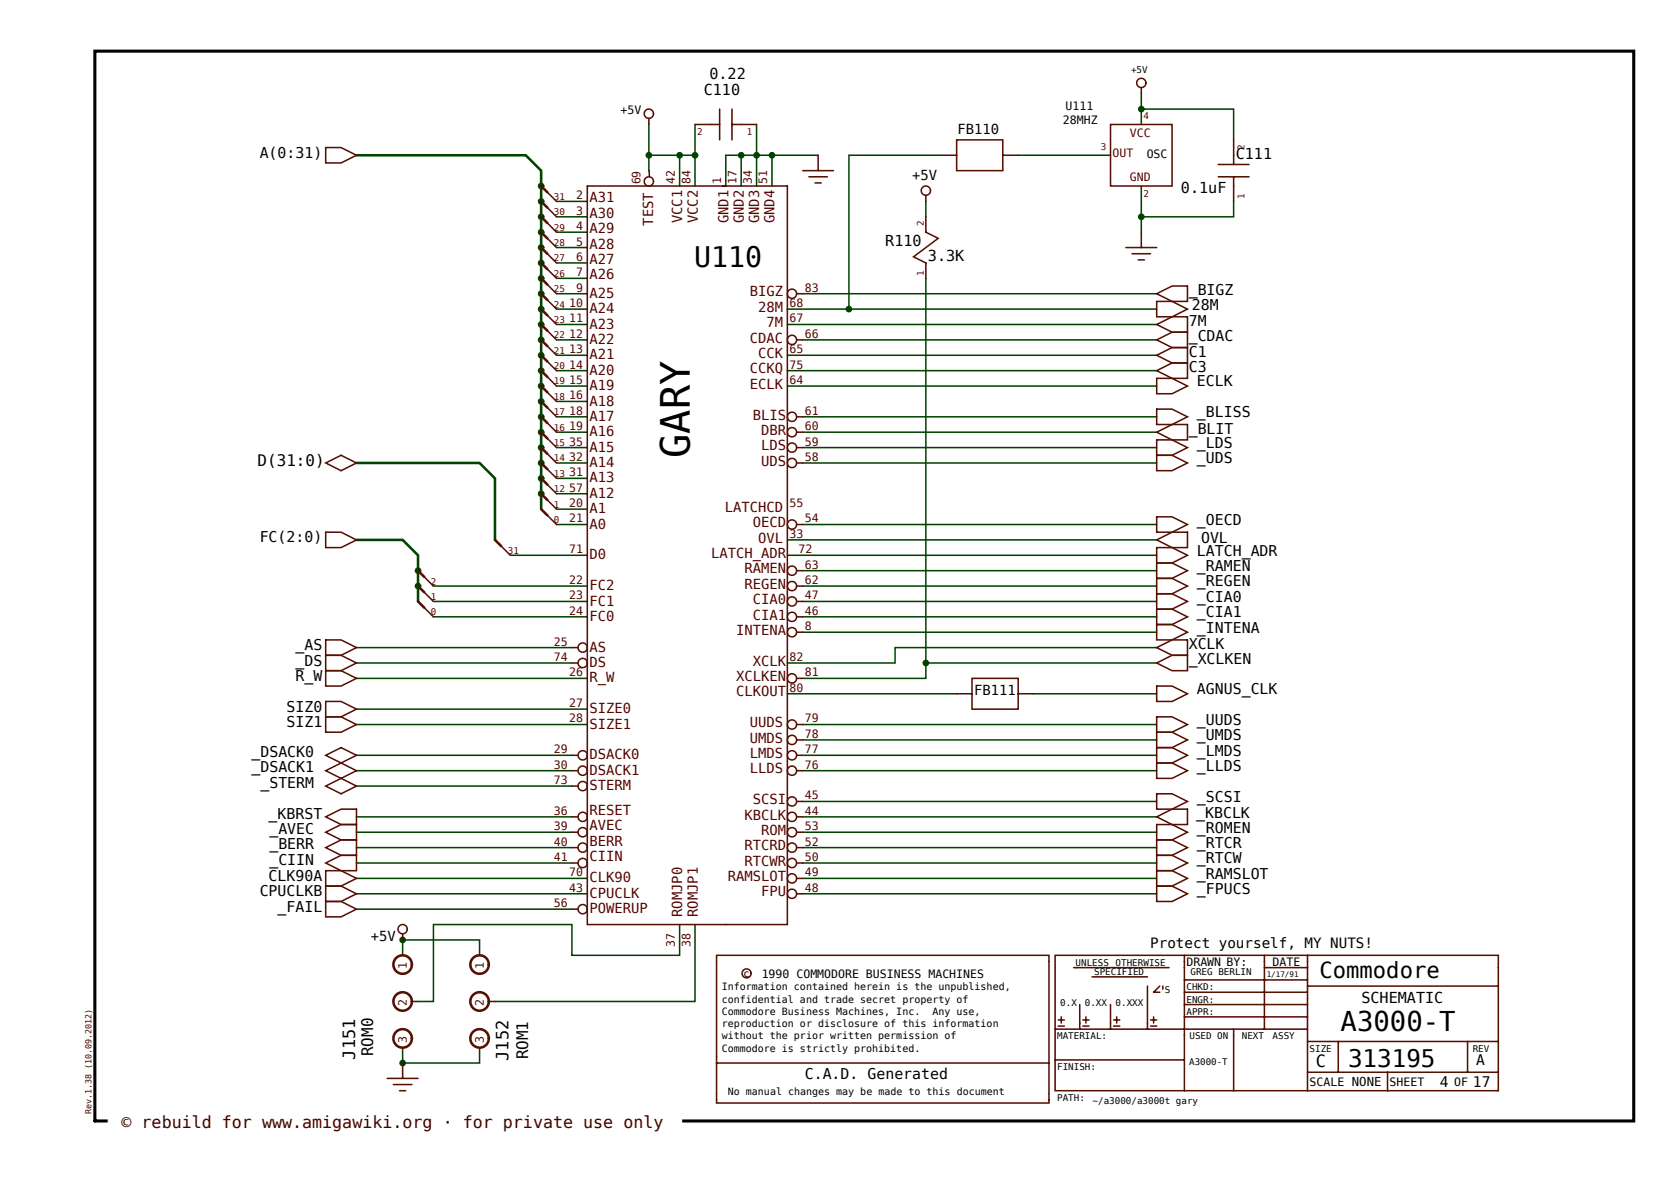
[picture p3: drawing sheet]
<svg xmlns="http://www.w3.org/2000/svg" width="420mm" height="297mm" viewBox="0 0 420 297" stroke-linecap="round" stroke-linejoin="round" font-family="sans-serif">
<defs><g id="words">
<text font-size="10.2" x="173.6" y="115.2" transform="rotate(-90 173.6 115.2)">GARY</text>
<text font-size="7.1" x="174.6" y="67.2">U110</text>
<text font-size="6.9" x="337.4" y="259.6">A3000-T</text>
<text font-size="6.1" x="339.2" y="268.7">313195</text>
<text font-size="5.6" x="332.1" y="246.1">Commodore</text>
<g font-size="4.3">
<text x="89.3" y="266.7" transform="rotate(-90 89.3 266.7)">J151</text>
<text x="128" y="267" transform="rotate(-90 128 267)">J152</text>
<text x="331.1" y="268.6">C</text>
</g>
<text font-size="4.2" fill="#300" x="30.6" y="283.8">© rebuild for www.amigawiki.org · for private use only</text>
<g font-size="4">
<text x="64.8" y="117.3">D(31:0)</text>
<text x="93.9" y="265.8" transform="rotate(-90 93.9 265.8)">ROM0</text>
<text x="132.9" y="266.6" transform="rotate(-90 132.9 266.6)">ROM1</text>
</g>
<g font-size="3.8">
<text x="177.1" y="23.8">C110</text>
<text x="178.5" y="20">0.22</text>
<text x="311" y="40.1">C111</text>
<text x="297.2" y="48.6">0.1uF</text>
<text x="222.8" y="61.8">R110</text>
<text x="233.5" y="65.7">3.3K</text>
<text x="342.6" y="252.6">SCHEMATIC</text>
</g>
<g font-size="3.7">
<text x="65.3" y="39.7">A(0:31)</text>
<text x="299.1" y="74.3">_BIGZ</text>
<text x="299.9" y="78">28M</text>
<text x="299.1" y="82">7M</text>
<text x="299.1" y="89.8">C1</text>
<text x="299.1" y="85.9">_CDAC</text>
<text x="299.1" y="93.6">C3</text>
<text x="301.2" y="97.2">ECLK</text>
<text x="301.2" y="105">_BLISS</text>
<text x="299.1" y="109.1">_BLIT</text>
<text x="301.2" y="112.7">_LDS</text>
<text x="301.2" y="116.6">_UDS</text>
<text x="65.3" y="136.5">FC(2:0)</text>
<text x="301.2" y="132.1">_OECD</text>
<text x="302.2" y="136.7">OVL</text>
<text x="301.2" y="139.8">LATCH_ADR</text>
<text x="301.2" y="143.7">_RAMEN</text>
<text x="301.2" y="147.6">_REGEN</text>
<text x="301.2" y="151.5">_CIA0</text>
<text x="301.2" y="155.3">_CIA1</text>
<text x="301.2" y="159.2">_INTENA</text>
<text x="74.4" y="167.5">_DS</text>
<text x="74.4" y="163.6">_AS</text>
<text x="299.1" y="163.3">XCLK</text>
<text x="299.1" y="167.2">_XCLKEN</text>
<text x="74.4" y="171.4">R_W</text>
<text x="72.1" y="179.1">SIZ0</text>
<text x="301.2" y="174.7">AGNUS_CLK</text>
<text x="72.1" y="183">SIZ1</text>
<text x="301.2" y="182.4">_UUDS</text>
<text x="63.3" y="190.5">_DSACK0</text>
<text x="301.2" y="190.2">_LMDS</text>
<text x="301.2" y="186.3">_UMDS</text>
<text x="63.3" y="194.4">_DSACK1</text>
<text x="301.2" y="194.1">_LLDS</text>
<text x="65.5" y="198.2">_STERM</text>
<text x="301.2" y="201.8">_SCSI</text>
<text x="67.6" y="206.2">_KBRST</text>
<text x="67.8" y="209.9">_AVEC</text>
<text x="301" y="205.9">_KBCLK</text>
<text x="301.2" y="209.6">_ROMEN</text>
<text x="67.8" y="213.7">_BERR</text>
<text x="301.2" y="213.4">_RTCR</text>
<text x="67.6" y="221.7">CLK90A</text>
<text x="67.8" y="217.6">_CIIN</text>
<text x="301.2" y="221.2">_RAMSLOT</text>
<text x="301.2" y="217.3">_RTCW</text>
<text x="65.3" y="225.6">CPUCLKB</text>
<text x="301.2" y="225">_FPUCS</text>
<text x="69.9" y="229.5">_FAIL</text>
<text x="371.5" y="268.1">A</text>
<text x="202.5" y="271.7">C.A.D. Generated</text>
<text x="362.3" y="273.5">4</text>
<text x="370.7" y="273.6">17</text>
</g>
<text font-size="3.6" x="289.5" y="238.5">Protect yourself, MY NUTS!</text>
<g font-size="3.5">
<text x="240.9" y="33.8">FB110</text>
<text x="229.5" y="45.3">+5V</text>
<text x="245.2" y="174.9">FB111</text>
<text x="93.3" y="236.8">+5V</text>
</g>
<g font-size="3.5" fill="#500">
<text x="148.3" y="51">A31</text>
<text x="148.3" y="58.7">A29</text>
<text x="148.3" y="54.8">A30</text>
<text x="164.3" y="56.8" transform="rotate(-90 164.3 56.8)">TEST</text>
<text x="171.7" y="56.2" transform="rotate(-90 171.7 56.2)">VCC1</text>
<text x="175.6" y="56.2" transform="rotate(-90 175.6 56.2)">VCC2</text>
<text x="183.3" y="56.2" transform="rotate(-90 183.3 56.2)">GND1</text>
<text x="187.2" y="56.2" transform="rotate(-90 187.2 56.2)">GND2</text>
<text x="191.1" y="56.2" transform="rotate(-90 191.1 56.2)">GND3</text>
<text x="194.9" y="56.2" transform="rotate(-90 194.9 56.2)">GND4</text>
<text x="148.3" y="62.6">A28</text>
<text x="148.3" y="66.4">A27</text>
<text x="148.3" y="70.3">A26</text>
<text x="148.3" y="75">A25</text>
<text x="188.7" y="74.6">BIGZ</text>
<text x="148.3" y="78.8">A24</text>
<text x="148.3" y="82.7">A23</text>
<text x="190.8" y="78.5">28M</text>
<text x="192.9" y="82.4">7M</text>
<text x="148.3" y="86.6">A22</text>
<text x="188.7" y="86.2">CDAC</text>
<text x="148.3" y="90.5">A21</text>
<text x="148.3" y="94.3">A20</text>
<text x="188.7" y="94">CCKQ</text>
<text x="190.8" y="90.1">CCK</text>
<text x="148.3" y="98.2">A19</text>
<text x="188.7" y="97.8">ECLK</text>
<text x="148.3" y="105.9">A17</text>
<text x="148.3" y="102.1">A18</text>
<text x="189.5" y="105.6">BLIS</text>
<text x="148.3" y="109.8">A16</text>
<text x="148.3" y="113.7">A15</text>
<text x="191.6" y="109.5">DBR</text>
<text x="191.6" y="113.3">LDS</text>
<text x="148.3" y="117.6">A14</text>
<text x="191.6" y="117.2">UDS</text>
<text x="148.3" y="125.3">A12</text>
<text x="148.3" y="121.4">A13</text>
<text x="148.3" y="129.2">A1</text>
<text x="182.4" y="128.8">LATCHCD</text>
<text x="148.3" y="133.1">A0</text>
<text x="189.5" y="132.7">OECD</text>
<text x="190.8" y="136.6">OVL</text>
<text x="148.3" y="140.8">D0</text>
<text x="179" y="140.4">LATCH_ADR</text>
<text x="148.3" y="148.5">FC2</text>
<text x="187.4" y="144.3">RAMEN</text>
<text x="187.4" y="148.2">REGEN</text>
<text x="148.3" y="152.4">FC1</text>
<text x="189.5" y="155.9">CIA1</text>
<text x="189.5" y="152.1">CIA0</text>
<text x="148.3" y="156.3">FC0</text>
<text x="185.3" y="159.8">INTENA</text>
<text x="148.3" y="164">AS</text>
<text x="148.3" y="167.9">DS</text>
<text x="189.5" y="167.5">XCLK</text>
<text x="148.3" y="171.8">R_W</text>
<text x="185.3" y="171.4">XCLKEN</text>
<text x="148.3" y="179.5">SIZE0</text>
<text x="185.3" y="175.3">CLKOUT</text>
<text x="148.3" y="183.4">SIZE1</text>
<text x="188.7" y="183">UUDS</text>
<text x="148.3" y="191.1">DSACK0</text>
<text x="188.7" y="186.9">UMDS</text>
<text x="188.7" y="190.8">LMDS</text>
<text x="148.3" y="195">DSACK1</text>
<text x="188.7" y="194.7">LLDS</text>
<text x="148.3" y="198.9">STERM</text>
<text x="189.5" y="202.4">SCSI</text>
<text x="148.3" y="205.1">RESET</text>
<text x="148.3" y="209">AVEC</text>
<text x="187.4" y="206.3">KBCLK</text>
<text x="148.3" y="212.8">BERR</text>
<text x="187.4" y="214">RTCRD</text>
<text x="191.6" y="210.1">ROM</text>
<text x="148.3" y="216.7">CIIN</text>
<text x="183.2" y="221.8">RAMSLOT</text>
<text x="187.4" y="217.9">RTCWR</text>
<text x="148.3" y="226">CPUCLK</text>
<text x="148.3" y="222.1">CLK90</text>
<text x="191.6" y="225.6">FPU</text>
<text x="148.3" y="229.9">POWERUP</text>
<text x="171.7" y="230.8" transform="rotate(-90 171.7 230.8)">ROMJP0</text>
<text x="175.6" y="230.8" transform="rotate(-90 175.6 230.8)">ROMJP1</text>
</g>
<g font-size="2.9">
<text x="156.2" y="28.8">+5V</text>
<text x="268.2" y="27.7">U111</text>
<text x="267.5" y="31.3">28MHZ</text>
<text x="288.6" y="39.7">OSC</text>
<text x="298.6" y="243">DRAWN BY:</text>
<text x="320.3" y="243">DATE</text>
<text x="191.7" y="246.1">1990 COMMODORE BUSINESS MACHINES</text>
<text x="329.5" y="273.2">SCALE NONE</text>
<text x="349.7" y="273.2">SHEET</text>
<text x="365.9" y="273.2">OF</text>
</g>
<g font-size="2.9" fill="#500">
<text x="284.3" y="34.5">VCC</text>
<text x="280" y="39.5">OUT</text>
<text x="161.2" y="46.4" transform="rotate(-90 161.2 46.4)">69</text>
<text x="169.9" y="46.3" transform="rotate(-90 169.9 46.3)">42</text>
<text x="173.7" y="46.3" transform="rotate(-90 173.7 46.3)">84</text>
<text x="181.5" y="46.3" transform="rotate(-90 181.5 46.3)">1</text>
<text x="185.3" y="46.3" transform="rotate(-90 185.3 46.3)">17</text>
<text x="189.2" y="46.3" transform="rotate(-90 189.2 46.3)">34</text>
<text x="193.1" y="46.3" transform="rotate(-90 193.1 46.3)">51</text>
<text x="284.3" y="45.5">GND</text>
<text x="145" y="50.2">2</text>
<text x="145" y="57.9">4</text>
<text x="145" y="54.1">3</text>
<text x="145" y="65.7">6</text>
<text x="145" y="61.8">5</text>
<text x="145" y="69.5">7</text>
<text x="143.3" y="77.3">10</text>
<text x="145" y="73.4">9</text>
<text x="198.7" y="77.3">68</text>
<text x="202.5" y="73.4">83</text>
<text x="143.3" y="81.2">11</text>
<text x="198.7" y="81.2">67</text>
<text x="143.3" y="85">12</text>
<text x="143.3" y="88.9">13</text>
<text x="198.7" y="88.9">65</text>
<text x="202.5" y="85">66</text>
<text x="143.3" y="92.8">14</text>
<text x="198.7" y="92.8">75</text>
<text x="143.3" y="96.6">15</text>
<text x="143.3" y="100.5">16</text>
<text x="198.7" y="96.6">64</text>
<text x="143.3" y="104.4">18</text>
<text x="202.5" y="104.4">61</text>
<text x="143.3" y="108.3">19</text>
<text x="143.3" y="112.1">35</text>
<text x="202.5" y="108.3">60</text>
<text x="202.5" y="112.1">59</text>
<text x="143.3" y="116">32</text>
<text x="143.3" y="119.9">31</text>
<text x="202.5" y="116">58</text>
<text x="143.3" y="123.8">57</text>
<text x="143.3" y="127.6">20</text>
<text x="143.3" y="131.5">21</text>
<text x="198.7" y="127.6">55</text>
<text x="202.5" y="131.5">54</text>
<text x="198.7" y="135.4">33</text>
<text x="143.3" y="139.2">71</text>
<text x="201" y="139.2">72</text>
<text x="202.5" y="143.1">63</text>
<text x="143.3" y="147">22</text>
<text x="202.5" y="147">62</text>
<text x="143.3" y="154.7">24</text>
<text x="143.3" y="150.9">23</text>
<text x="202.5" y="154.7">46</text>
<text x="202.5" y="150.9">47</text>
<text x="202.5" y="158.6">8</text>
<text x="139.4" y="162.5">25</text>
<text x="139.4" y="166.4">74</text>
<text x="198.7" y="166.4">82</text>
<text x="143.3" y="170.2">26</text>
<text x="202.5" y="170.2">81</text>
<text x="143.3" y="178">27</text>
<text x="198.7" y="174.1">80</text>
<text x="143.3" y="181.8">28</text>
<text x="202.5" y="185.7">78</text>
<text x="202.5" y="181.8">79</text>
<text x="139.4" y="189.6">29</text>
<text x="202.5" y="189.6">77</text>
<text x="139.4" y="197.3">73</text>
<text x="139.4" y="193.5">30</text>
<text x="202.5" y="193.5">76</text>
<text x="202.5" y="201.2">45</text>
<text x="139.4" y="205.1">36</text>
<text x="139.4" y="209">39</text>
<text x="202.5" y="205.1">44</text>
<text x="202.5" y="209">53</text>
<text x="139.4" y="212.8">40</text>
<text x="202.5" y="212.8">52</text>
<text x="139.4" y="216.7">41</text>
<text x="143.3" y="220.6">70</text>
<text x="202.5" y="216.7">50</text>
<text x="202.5" y="220.6">49</text>
<text x="143.3" y="224.4">43</text>
<text x="202.5" y="224.4">48</text>
<text x="139.4" y="228.3">56</text>
<text x="169.9" y="238.4" transform="rotate(-90 169.9 238.4)">37</text>
<text x="173.7" y="238.4" transform="rotate(-90 173.7 238.4)">38</text>
<text x="102.4" y="244" transform="rotate(-90 102.4 244)">1</text>
<text x="121.7" y="244" transform="rotate(-90 121.7 244)">1</text>
<text x="102.4" y="253.3" transform="rotate(-90 102.4 253.3)">2</text>
<text x="121.7" y="253.3" transform="rotate(-90 121.7 253.3)">2</text>
<text x="102.4" y="262.6" transform="rotate(-90 102.4 262.6)">3</text>
<text x="121.7" y="262.6" transform="rotate(-90 121.7 262.6)">3</text>
</g>
<g font-size="2.5">
<text x="187.1" y="245.8">c</text>
<text x="181.6" y="249.2">Information contained herein is the unpublished,</text>
<text x="181.6" y="252.3">confidential and trade secret property of</text>
<text x="181.6" y="255.4">Commodore Business Machines, Inc.</text>
<text x="234.7" y="255.4">Any use,</text>
<text x="181.6" y="258.5">reproduction or disclosure of this information</text>
<text x="181.6" y="261.6">without the prior written permission of</text>
<text x="181.6" y="264.7">Commodore is strictly prohibited.</text>
<text x="183.2" y="275.6">No manual changes may be made to this document</text>
</g>
<g font-size="2.3">
<text x="284.6" y="18.4">+5V</text>
<text x="270.7" y="243">UNLESS</text>
<text x="275.3" y="245.4">SPECIFIED</text>
<text x="280.8" y="243">OTHERWISE</text>
<text x="299.6" y="245.4">GREG BERLIN</text>
<text x="293.1" y="250">S</text>
<text x="298.6" y="249.2">CHKD:</text>
<text x="266.8" y="253.1">0.X</text>
<text x="273" y="253.1">0.XX</text>
<text x="280.8" y="253.1">0.XXX</text>
<text x="298.6" y="255.4">APPR:</text>
<text x="298.6" y="252.3">ENGR:</text>
<text x="266" y="261.6">MATERIAL:</text>
<text x="299.3" y="261.6">USED ON</text>
<text x="312.5" y="261.6">NEXT</text>
<text x="320.3" y="261.6">ASSY</text>
<text x="266" y="269.4">FINISH:</text>
<text x="299.3" y="267.9">A3000-T</text>
<text x="329.5" y="264.7">SIZE</text>
<text x="370.6" y="264.7">REV</text>
<text x="266" y="277.1">PATH:</text>
<text x="274.9" y="277.8">~/a3000/a3000t gary</text>
</g>
<g font-size="2.3" fill="#500">
<text x="175.4" y="34">2</text>
<text x="188" y="34">1</text>
<text x="287.7" y="30">4</text>
<text x="277" y="37.8">3</text>
<text x="313.1" y="37.6" transform="rotate(-90 313.1 37.6)">2</text>
<text x="139.4" y="50.3">31</text>
<text x="287.7" y="49.5">2</text>
<text x="313.1" y="50.2" transform="rotate(-90 313.1 50.2)">1</text>
<text x="139.4" y="58">29</text>
<text x="139.4" y="54.2">30</text>
<text x="232.5" y="57" transform="rotate(-90 232.5 57)">2</text>
<text x="139.4" y="65.8">27</text>
<text x="139.4" y="61.9">28</text>
<text x="139.4" y="69.7">26</text>
<text x="232.5" y="69.5" transform="rotate(-90 232.5 69.5)">1</text>
<text x="139.4" y="77.4">24</text>
<text x="139.4" y="73.5">25</text>
<text x="139.4" y="81.3">23</text>
<text x="139.4" y="89">21</text>
<text x="139.4" y="85.2">22</text>
<text x="139.4" y="92.9">20</text>
<text x="139.4" y="100.6">18</text>
<text x="139.4" y="96.8">19</text>
<text x="139.4" y="104.5">17</text>
<text x="139.4" y="112.3">15</text>
<text x="139.4" y="108.4">16</text>
<text x="139.4" y="116.1">14</text>
<text x="139.4" y="123.9">12</text>
<text x="139.4" y="120">13</text>
<text x="139.4" y="131.6">0</text>
<text x="139.4" y="127.8">1</text>
<text x="127.8" y="139.4">31</text>
<text x="108.4" y="147.1">2</text>
<text x="108.4" y="154.9">0</text>
<text x="108.4" y="151">1</text>
</g>
<text font-size="2.1" fill="#300" x="23" y="280.5" transform="rotate(-90 23 280.5)">Rev.1.38 (10.09.2012)</text>
<text font-size="1.9" x="318.8" y="246">1/17/91</text>
</g></defs>
<g fill="#fff" stroke="#fff" stroke-width=".26">
<path d="M23.9 12.9h387.2v269.2h-387.2z"/>
<path d="M27.2 279.5h144.3v5h-144.3z"/>
</g>
<path d="M23.9 12.9h387.2v269.2h-387.2z" fill="none" stroke="#000" stroke-width=".77"/>
<g fill="#040" stroke="#040" stroke-width=".39">
<circle cx="287.2" cy="27.5" r=".65"/>
<circle cx="101.3" cy="267.6" r=".65"/>
<circle cx="287.2" cy="54.6" r=".65"/>
<circle cx="105.2" cy="147.5" r=".65"/>
<circle cx="105.2" cy="143.6" r=".65"/>
<circle cx="213.6" cy="77.8" r=".65"/>
<circle cx="186.5" cy="39.1" r=".65"/>
<circle cx="190.4" cy="39.1" r=".65"/>
<circle cx="194.3" cy="39.1" r=".65"/>
<circle cx="174.9" cy="39.1" r=".65"/>
<circle cx="171" cy="39.1" r=".65"/>
<circle cx="163.3" cy="39.1" r=".65"/>
<circle cx="136.2" cy="46.8" r=".65"/>
<circle cx="136.2" cy="124.3" r=".65"/>
<circle cx="136.2" cy="120.4" r=".65"/>
<circle cx="136.2" cy="116.5" r=".65"/>
<circle cx="136.2" cy="112.7" r=".65"/>
<circle cx="136.2" cy="108.8" r=".65"/>
<circle cx="136.2" cy="104.9" r=".65"/>
<circle cx="136.2" cy="101" r=".65"/>
<circle cx="136.2" cy="97.2" r=".65"/>
<circle cx="136.2" cy="93.3" r=".65"/>
<circle cx="136.2" cy="89.4" r=".65"/>
<circle cx="136.2" cy="85.5" r=".65"/>
<circle cx="136.2" cy="81.7" r=".65"/>
<circle cx="136.2" cy="77.8" r=".65"/>
<circle cx="136.2" cy="73.9" r=".65"/>
<circle cx="136.2" cy="70.1" r=".65"/>
<circle cx="136.2" cy="66.2" r=".65"/>
<circle cx="136.2" cy="62.3" r=".65"/>
<circle cx="136.2" cy="58.4" r=".65"/>
<circle cx="136.2" cy="54.6" r=".65"/>
<circle cx="136.2" cy="50.7" r=".65"/>
<circle cx="101.3" cy="236.6" r=".65"/>
<circle cx="233" cy="166.9" r=".65"/>
</g>
<g fill="none" stroke="#040" stroke-width=".39">
<path d="M163.3 31.3v7.8M171 39.1v7.7M174.9 39.1h-11.6v3.8M174.9 31.3v15.5M186.5 39.1v7.7M190.4 31.3v15.5M194.3 39.1h11.6M236.9 39.1h-23.3v38.7M256.2 39.1h23.3M287.2 27.5h23.2v7.7M287.2 23.6v7.7M140 54.6h7.8"/>
<path d="M140 50.7h7.8M140 58.4h7.8M182.6 46.8v-7.7h11.7v7.7M233 50.7v3.9M287.2 46.8v7.8h23.2v-3.9M287.2 54.6v3.8M140 73.9h7.8M140 62.3h7.8M140 70.1h7.8M140 77.8h7.8M140 66.2h7.8M198.1 77.8h93"/>
<path d="M202 73.9h89.1M233 70.1v100.6h-31M140 93.3h7.8M140 81.7h7.8M140 89.4h7.8M140 97.2h7.8M140 85.5h7.8M198.1 93.3h93M198.1 81.7h93M198.1 89.4h93M198.1 97.2h93M202 85.5h89.1"/>
<path d="M140 112.7h7.8M140 101h7.8M140 108.8h7.8M140 116.5h7.8M140 104.9h7.8M202 112.7h89.1M202 108.8h89.1M202 116.5h89.1M202 104.9h89.1M128.4 139.8h19.4M140 132h7.8M140 120.4h7.8"/>
<path d="M140 128.1h7.8M140 124.3h7.8M198.1 139.8h93M198.1 135.9h93M202 132h89.1M109.1 151.4h38.7M109.1 147.5h38.7M109.1 155.3h38.7M202 151.4h89.1M202 159.1h89.1M202 147.5h89.1M202 155.3h89.1"/>
<path d="M202 143.6h89.1M89.7 166.9h54.2M89.7 163h54.2M89.7 178.5h58.1M89.7 170.7h58.1M198.1 174.6h42.6M233 166.9h58.1M260.1 174.6h31M291.1 163h-65.9v3.9h-27.1M89.7 190.1h54.2M89.7 182.4h58.1M89.7 194h54.2"/>
<path d="M89.7 197.9h54.2M202 190.1h89.1M202 182.4h89.1M202 194h89.1M202 186.2h89.1M89.7 209.5h54.2M89.7 213.3h54.2M89.7 205.6h54.2M89.7 217.2h54.2M202 209.5h89.1M202 201.7h89.1M202 213.3h89.1"/>
<path d="M202 205.6h89.1M202 217.2h89.1M89.7 228.8h54.2M89.7 221.1h58.1M89.7 225h58.1M171 232.7v7.7h-27.1v-7.7h-34.8v19.4h-3.9M174.9 232.7v19.4h-50.3M202 221.1h89.1M202 225h89.1M101.3 240.4v-3.8h19.4v3.8M101.3 263.7v3.9h19.4v-3.9"/>
</g>
<path d="M89.7 39.1h42.6l3.9 3.8v85.2M89.7 116.5h31l3.9 3.9v15.5M89.7 135.9h11.6l3.9 3.9v11.6" fill="none" stroke="#040" stroke-width=".65"/>
<g fill="none" stroke="#510" stroke-width=".39">
<path d="M82 37.1h3.8l3.9 2-3.9 1.9h-3.8zM163.3 29.8v1.5M174.9 31.3h6.2M181.1 27.5v7.7M184.2 31.3h6.2M184.2 27.5v7.7M205.9 39.1v3.8M236.9 39.1h3.8v-3.9h11.7v7.7h-11.7v-3.8M252.4 39.1h3.8M279.5 31.3h15.5v15.5h-15.5zM287.2 22v1.6M310.4 35.2v6.2"/>
<path d="M137.7 60l2.3 2.3M137.7 56.1l2.3 2.3M137.7 52.2l2.3 2.4M137.7 48.4l2.3 2.3M147.8 46.8h50.3v185.9h-50.3zM163.3 42.9l.1 1.5M202 42.9h7.8M203.6 44.5h4.6M205.1 46h1.6M233 54.6v3.8l3.1 1.6-6.2 4.6 3.1 1.6v3.9M233 49.1v1.6M287.2 58.4v3.9"/>
<path d="M306.6 44.5h7.7M306.6 41.4h7.7M310.4 44.5v6.2M137.7 79.4l2.3 2.3M137.7 75.5l2.3 2.3M137.7 71.6l2.3 2.3M137.7 67.7l2.3 2.4M137.7 63.9l2.3 2.3M200.5 73.9h1.5M283.3 62.3h7.8M284.9 63.9h4.6M286.4 65.4h1.6"/>
<path d="M291.1 75.9h3.9l3.8 1.9-3.8 1.9h-3.9zM291.1 73.9l3.9-1.9h3.8v3.9h-3.8zM137.7 98.7l2.3 2.3M137.7 94.8l2.3 2.4M137.7 91l2.3 2.3M137.7 87.1l2.3 2.3M137.7 83.2l2.3 2.3M200.5 85.5h1.5M291.1 95.2h3.9l3.8 2-3.8 1.9h-3.9zM291.1 93.3l3.9-1.9h3.8v3.8h-3.8zM291.1 89.4l3.9-1.9h3.8v3.9h-3.8zM291.1 85.5l3.9-1.9h3.8v3.9h-3.8z"/>
<path d="M291.1 81.7l3.9-2h3.8v3.9h-3.8zM82 116.5l3.8-1.9 3.9 1.9-3.9 2zM137.7 118.1l2.3 2.3M137.7 114.2l2.3 2.3M137.7 110.3l2.3 2.4M137.7 106.5l2.3 2.3M137.7 102.6l2.3 2.3M200.5 108.8h1.5M200.5 116.5h1.5M200.5 112.7h1.5M200.5 104.9h1.5M291.1 114.6h3.9l3.8 1.9-3.8 2h-3.9z"/>
<path d="M291.1 110.7h3.9l3.8 2-3.8 1.9h-3.9zM291.1 108.8l3.9-2h3.8v3.9h-3.8zM291.1 103h3.9l3.8 1.9-3.8 1.9h-3.9zM82 134h3.8l3.9 1.9-3.9 1.9h-3.8zM126.1 137.4l2.3 2.4M137.7 129.7l2.3 2.3M137.7 125.8l2.3 2.3M137.7 121.9l2.3 2.4M200.5 132h1.5M291.1 137.8h3.9l3.8 2-3.8 1.9h-3.9zM291.1 135.9l3.9-1.9h3.8v3.8h-3.8zM291.1 130.1h3.9l3.8 1.9-3.8 2h-3.9z"/>
<path d="M106.7 152.9l2.4 2.4M106.7 149.1l2.4 2.3M106.7 145.2l2.4 2.3M200.5 147.5h1.5M200.5 143.6h1.5M200.5 151.4h1.5M200.5 155.3h1.5M200.5 159.1h1.5M291.1 157.2h3.9l3.8 1.9-3.8 2h-3.9zM291.1 153.3h3.9l3.8 2-3.8 1.9h-3.9zM291.1 149.4h3.9l3.8 2-3.8 1.9h-3.9zM291.1 145.6h3.9l3.8 1.9-3.8 1.9h-3.9z"/>
<path d="M291.1 141.7h3.9l3.8 1.9-3.8 2h-3.9zM82 176.6h3.8l3.9 1.9-3.9 1.9h-3.8zM82 168.8h3.8l3.9 1.9-3.9 2h-3.8zM82 164.9h3.8l3.9 2-3.9 1.9h-3.8zM82 161.1h3.8l3.9 1.9-3.9 1.9h-3.8zM143.9 163h1.6M143.9 166.9h1.6M200.5 170.7h1.5M240.7 174.6h3.9M256.2 174.6v3.9h-11.6v-7.8h11.6v3.9h3.9M291.1 172.7h3.9l3.8 1.9-3.8 2h-3.9zM291.1 166.9l3.9-2h3.8v3.9h-3.8z"/>
<path d="M291.1 163l3.9-1.9h3.8v3.8h-3.8zM82 197.9l3.8-2 3.9 2-3.9 1.9zM82 190.1l3.8-1.9 3.9 1.9-3.9 1.9zM82 180.4h3.8l3.9 2-3.9 1.9h-3.8zM85.8 192l-3.8 2 3.8 1.9M85.8 192l3.9 2-3.9 1.9M143.9 190.1h1.6M143.9 194h1.6M143.9 197.9h1.6M200.5 190.1h1.5M200.5 194h1.5M200.5 182.4h1.5"/>
<path d="M200.5 186.2h1.5M291.1 199.8h3.9l3.8 1.9-3.8 2h-3.9zM291.1 192h3.9l3.8 2-3.8 1.9h-3.9zM291.1 188.2h3.9l3.8 1.9-3.8 1.9h-3.9zM291.1 184.3h3.9l3.8 1.9-3.8 2h-3.9zM291.1 180.4h3.9l3.8 2-3.8 1.9h-3.9zM82 219.2h3.8l3.9 1.9-3.9 1.9h-3.8zM82 217.2l3.8-1.9h3.9v3.9h-3.9zM82 213.3l3.8-1.9h3.9v3.9h-3.9zM82 209.5l3.8-2h3.9v3.9h-3.9zM82 205.6l3.8-1.9h3.9v3.8h-3.9zM143.9 209.5h1.6"/>
<path d="M143.9 213.3h1.6M143.9 217.2h1.6M143.9 205.6h1.6M200.5 209.5h1.5M200.5 213.3h1.5M200.5 217.2h1.5M200.5 201.7h1.5M200.5 205.6h1.5M291.1 219.2h3.9l3.8 1.9-3.8 1.9h-3.9zM291.1 215.3h3.9l3.8 1.9-3.8 2h-3.9zM291.1 211.4h3.9l3.8 1.9-3.8 2h-3.9zM291.1 207.5h3.9l3.8 2-3.8 1.9h-3.9z"/>
<path d="M291.1 205.6l3.9-1.9h3.8v3.8h-3.8zM82 226.9h3.8l3.9 1.9-3.9 2h-3.8zM82 223h3.8l3.9 2-3.9 1.9h-3.8zM101.3 235v1.6M143.9 228.8h1.6M200.5 221.1h1.5M200.5 225h1.5M291.1 223h3.9l3.8 2-3.8 1.9h-3.9zM103.6 252.1h1.6M123 252.1h1.6M265.5 240.4h111.5v34.1h-111.5zM265.5 259h63.5"/>
<path d="M266.3 258.3h1.5M266.3 256.7h1.5M267.1 255.9v1.6M270.2 243.5h24M271.7 252.8v6.2M272.5 258.3h1.5M272.5 256.7h1.5M273.3 255.9v1.6M274.8 245.9h14M279.5 252.8v6.2M280.2 258.3h1.6M280.2 256.7h1.6"/>
<path d="M281 255.9v1.6M288.8 248.2v10.8M289.5 258.3h1.6M289.5 256.7h1.6M290.3 255.9v1.6M291.9 248.2l-1.6 1.5h1.6M292.6 248.2v.8M298 240.4v34.1M298 255.9h31M298 252.8h31M298 249.7h31M298 246.6h31"/>
<path d="M310.4 259v15.5M318.2 240.4v18.6M318.2 243.5h10.8M329 240.4v34.1M329 248.2h48M97.5 271.4h7.7M99 273h4.6M100.5 274.5h1.6M101.3 267.6v3.8M180.3 267.6v10h83.7v-37.2h-83.7v27.2h83.7M265.5 266.8h32.5M329 269.9h48"/>
<path d="M329 262.1h48M336.8 262.1v7.8M349.2 269.9v4.6M369.3 262.1v7.8"/>
<circle cx="163.3" cy="28.6" r="1.16"/>
<circle cx="287.2" cy="20.9" r="1.16"/>
<circle cx="163.3" cy="45.7" r="1.16"/>
<circle cx="233" cy="48" r="1.16"/>
<circle cx="199.3" cy="73.9" r="1.16"/>
<circle cx="199.3" cy="85.5" r="1.16"/>
<circle cx="199.3" cy="116.5" r="1.16"/>
<circle cx="199.3" cy="112.7" r="1.16"/>
<circle cx="199.3" cy="108.8" r="1.16"/>
<circle cx="199.3" cy="104.9" r="1.16"/>
<circle cx="199.3" cy="132" r="1.16"/>
<circle cx="199.3" cy="147.5" r="1.16"/>
<circle cx="199.3" cy="143.6" r="1.16"/>
<circle cx="199.3" cy="155.3" r="1.16"/>
<circle cx="199.3" cy="159.1" r="1.16"/>
<circle cx="199.3" cy="151.4" r="1.16"/>
<circle cx="146.6" cy="163" r="1.16"/>
<circle cx="146.6" cy="166.9" r="1.16"/>
<circle cx="199.3" cy="170.7" r="1.16"/>
<circle cx="146.6" cy="194" r="1.16"/>
<circle cx="146.6" cy="197.9" r="1.16"/>
<circle cx="146.6" cy="190.1" r="1.16"/>
<circle cx="199.3" cy="186.2" r="1.16"/>
<circle cx="199.3" cy="190.1" r="1.16"/>
<circle cx="199.3" cy="194" r="1.16"/>
<circle cx="199.3" cy="182.4" r="1.16"/>
<circle cx="146.6" cy="209.5" r="1.16"/>
<circle cx="146.6" cy="213.3" r="1.16"/>
<circle cx="146.6" cy="205.6" r="1.16"/>
<circle cx="146.6" cy="217.2" r="1.16"/>
<circle cx="199.3" cy="217.2" r="1.16"/>
<circle cx="199.3" cy="201.7" r="1.16"/>
<circle cx="199.3" cy="209.5" r="1.16"/>
<circle cx="199.3" cy="213.3" r="1.16"/>
<circle cx="199.3" cy="205.6" r="1.16"/>
<circle cx="101.3" cy="233.9" r="1.16"/>
<circle cx="146.6" cy="228.8" r="1.16"/>
<circle cx="199.3" cy="221.1" r="1.16"/>
<circle cx="199.3" cy="225" r="1.16"/>
<circle cx="187.9" cy="245" r="1.13"/>
</g>
<g fill="none" stroke="#510" stroke-width=".65">
<path d="M136.2 58.4l1.5 1.6M136.2 54.6l1.5 1.5M136.2 50.7l1.5 1.5M136.2 46.8l1.5 1.6M136.2 77.8l1.5 1.6M136.2 73.9l1.5 1.6M136.2 70.1l1.5 1.5M136.2 66.2l1.5 1.5M136.2 62.3l1.5 1.6M136.2 97.2l1.5 1.5M136.2 93.3l1.5 1.5M136.2 89.4l1.5 1.6"/>
<path d="M136.2 85.5l1.5 1.6M136.2 81.7l1.5 1.5M136.2 116.5l1.5 1.6M136.2 112.7l1.5 1.5M136.2 108.8l1.5 1.5M136.2 104.9l1.5 1.6M136.2 101l1.5 1.6M124.6 135.9l1.5 1.5M136.2 128.1l1.5 1.6M136.2 124.3l1.5 1.5M136.2 120.4l1.5 1.5M105.2 151.4l1.5 1.5"/>
<path d="M105.2 147.5l1.5 1.6M105.2 143.6l1.5 1.6"/>
<circle cx="101.3" cy="242.8" r="2.32"/>
<circle cx="101.3" cy="252.1" r="2.32"/>
<circle cx="120.7" cy="242.8" r="2.32"/>
<circle cx="120.7" cy="252.1" r="2.32"/>
<circle cx="101.3" cy="261.4" r="2.32"/>
<circle cx="120.7" cy="261.4" r="2.32"/>
</g>
<use href="#words"/>
</svg>
